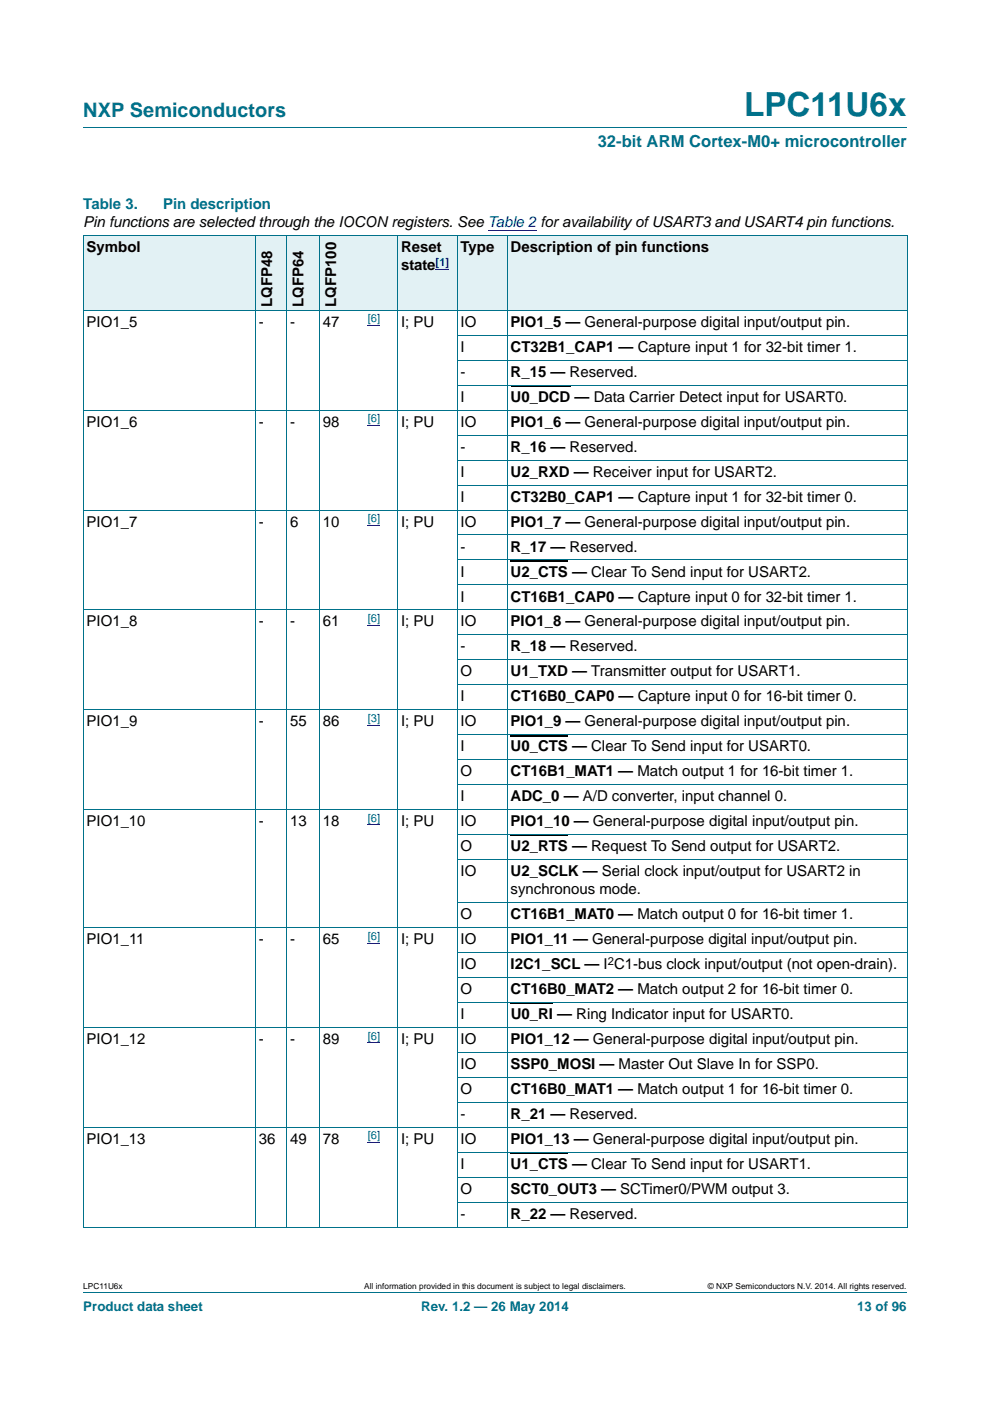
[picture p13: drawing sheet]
<svg xmlns="http://www.w3.org/2000/svg" width="210mm" height="297mm" viewBox="0 0 210 297" stroke-linecap="round" stroke-linejoin="round" font-family="sans-serif">
<defs><g id="words">
<text font-size="7" fill="#00718a" x="157.8" y="24.6">LPC11U6x</text>
<text font-size="4.2" fill="#00718a" x="17.7" y="24.9">NXP Semiconductors</text>
<text font-size="3.5" fill="#00718a" x="126.8" y="31.1">32-bit ARM Cortex-M0+ microcontroller</text>
<g font-size="3.2" fill="#00718a">
<text x="17.7" y="44.3">Table 3.</text>
<text x="34.6" y="44.3">Pin description</text>
</g>
<g font-size="3.2">
<text x="17.7" y="48.2">Pin functions are selected through the IOCON registers. See Table 2 for availability of USART3 and USART4 pin functions.</text>
<text x="18.4" y="53.4">Symbol</text>
<text x="85.1" y="53.4">Reset</text>
<text x="97.7" y="53.4">Type</text>
<text x="108.3" y="53.4">Description of pin functions</text>
<text x="85.1" y="57.3">state</text>
<text x="57.7" y="65.1" transform="rotate(-90 57.7 65.1)">LQFP48</text>
<text x="64.4" y="65.1" transform="rotate(-90 64.4 65.1)">LQFP64</text>
<text x="71.3" y="65.1" transform="rotate(-90 71.3 65.1)">LQFP100</text>
<text x="18.4" y="69.3">PIO1_5</text>
<text x="54.9" y="69.3">-</text>
<text x="61.6" y="69.3">-</text>
<text x="68.5" y="69.3">47</text>
<text x="85.1" y="69.3">I; PU</text>
<text x="97.7" y="69.3">IO</text>
<text x="108.3" y="69.3">PIO1_5 — General-purpose digital input/output pin.</text>
<text x="97.7" y="74.6">I</text>
<text x="108.3" y="74.6">CT32B1_CAP1 — Capture input 1 for 32-bit timer 1.</text>
<text x="97.7" y="79.9">-</text>
<text x="108.3" y="79.9">R_15 — Reserved.</text>
<text x="97.7" y="85.2">I</text>
<text x="108.3" y="85.2">U0_DCD — Data Carrier Detect input for USART0.</text>
<text x="18.4" y="90.5">PIO1_6</text>
<text x="54.9" y="90.5">-</text>
<text x="61.6" y="90.5">-</text>
<text x="68.5" y="90.5">98</text>
<text x="85.1" y="90.5">I; PU</text>
<text x="97.7" y="95.8">-</text>
<text x="97.7" y="90.5">IO</text>
<text x="108.3" y="90.5">PIO1_6 — General-purpose digital input/output pin.</text>
<text x="108.3" y="95.8">R_16 — Reserved.</text>
<text x="97.7" y="101.1">I</text>
<text x="108.3" y="101.1">U2_RXD — Receiver input for USART2.</text>
<text x="97.7" y="106.4">I</text>
<text x="108.3" y="106.4">CT32B0_CAP1 — Capture input 1 for 32-bit timer 0.</text>
<text x="18.4" y="111.7">PIO1_7</text>
<text x="54.9" y="111.7">-</text>
<text x="61.6" y="111.7">6</text>
<text x="68.5" y="111.7">10</text>
<text x="85.1" y="111.7">I; PU</text>
<text x="97.7" y="111.7">IO</text>
<text x="108.3" y="111.7">PIO1_7 — General-purpose digital input/output pin.</text>
<text x="97.7" y="116.9">-</text>
<text x="108.3" y="116.9">R_17 — Reserved.</text>
<text x="97.7" y="122.2">I</text>
<text x="108.3" y="122.2">U2_CTS — Clear To Send input for USART2.</text>
<text x="97.7" y="127.5">I</text>
<text x="108.3" y="127.5">CT16B1_CAP0 — Capture input 0 for 32-bit timer 1.</text>
<text x="18.4" y="132.8">PIO1_8</text>
<text x="54.9" y="132.8">-</text>
<text x="61.6" y="132.8">-</text>
<text x="68.5" y="132.8">61</text>
<text x="85.1" y="132.8">I; PU</text>
<text x="97.7" y="132.8">IO</text>
<text x="108.3" y="132.8">PIO1_8 — General-purpose digital input/output pin.</text>
<text x="97.7" y="143.4">O</text>
<text x="97.7" y="138.1">-</text>
<text x="108.3" y="138.1">R_18 — Reserved.</text>
<text x="108.3" y="143.4">U1_TXD — Transmitter output for USART1.</text>
<text x="97.7" y="148.7">I</text>
<text x="108.3" y="148.7">CT16B0_CAP0 — Capture input 0 for 16-bit timer 0.</text>
<text x="18.4" y="154">PIO1_9</text>
<text x="54.9" y="154">-</text>
<text x="61.6" y="154">55</text>
<text x="68.5" y="154">86</text>
<text x="85.1" y="154">I; PU</text>
<text x="97.7" y="154">IO</text>
<text x="108.3" y="154">PIO1_9 — General-purpose digital input/output pin.</text>
<text x="97.7" y="159.3">I</text>
<text x="108.3" y="159.3">U0_CTS — Clear To Send input for USART0.</text>
<text x="97.7" y="164.6">O</text>
<text x="108.3" y="164.6">CT16B1_MAT1 — Match output 1 for 16-bit timer 1.</text>
<text x="97.7" y="169.9">I</text>
<text x="108.3" y="169.9">ADC_0 — A/D converter, input channel 0.</text>
<text x="18.4" y="175.2">PIO1_10</text>
<text x="54.9" y="175.2">-</text>
<text x="61.6" y="175.2">13</text>
<text x="68.5" y="175.2">18</text>
<text x="85.1" y="175.2">I; PU</text>
<text x="97.7" y="175.2">IO</text>
<text x="108.3" y="175.2">PIO1_10 — General-purpose digital input/output pin.</text>
<text x="97.7" y="180.4">O</text>
<text x="97.7" y="185.7">IO</text>
<text x="108.3" y="180.4">U2_RTS — Request To Send output for USART2.</text>
<text x="108.3" y="185.7">U2_SCLK — Serial clock input/output for USART2 in</text>
<text x="108.3" y="189.6">synchronous mode.</text>
<text x="97.7" y="194.9">O</text>
<text x="108.3" y="194.9">CT16B1_MAT0 — Match output 0 for 16-bit timer 1.</text>
<text x="18.4" y="200.2">PIO1_11</text>
<text x="54.9" y="200.2">-</text>
<text x="61.6" y="200.2">-</text>
<text x="68.5" y="200.2">65</text>
<text x="85.1" y="200.2">I; PU</text>
<text x="97.7" y="200.2">IO</text>
<text x="108.3" y="200.2">PIO1_11 — General-purpose digital input/output pin.</text>
<text x="97.7" y="205.5">IO</text>
<text x="108.3" y="205.5">I2C1_SCL — I C1-bus clock input/output (not open-drain).</text>
<text x="97.7" y="210.8">O</text>
<text x="108.3" y="210.8">CT16B0_MAT2 — Match output 2 for 16-bit timer 0.</text>
<text x="18.4" y="221.4">PIO1_12</text>
<text x="54.9" y="221.4">-</text>
<text x="61.6" y="221.4">-</text>
<text x="68.5" y="221.4">89</text>
<text x="85.1" y="221.4">I; PU</text>
<text x="97.7" y="216.1">I</text>
<text x="97.7" y="221.4">IO</text>
<text x="108.3" y="221.4">PIO1_12 — General-purpose digital input/output pin.</text>
<text x="108.3" y="216.1">U0_RI — Ring Indicator input for USART0.</text>
<text x="97.7" y="226.7">IO</text>
<text x="108.3" y="226.7">SSP0_MOSI — Master Out Slave In for SSP0.</text>
<text x="97.7" y="231.9">O</text>
<text x="108.3" y="231.9">CT16B0_MAT1 — Match output 1 for 16-bit timer 0.</text>
<text x="97.7" y="237.2">-</text>
<text x="108.3" y="237.2">R_21 — Reserved.</text>
<text x="18.4" y="242.5">PIO1_13</text>
<text x="54.9" y="242.5">36</text>
<text x="61.6" y="242.5">49</text>
<text x="68.5" y="242.5">78</text>
<text x="85.1" y="242.5">I; PU</text>
<text x="97.7" y="242.5">IO</text>
<text x="108.3" y="242.5">PIO1_13 — General-purpose digital input/output pin.</text>
<text x="97.7" y="247.8">I</text>
<text x="108.3" y="247.8">U1_CTS — Clear To Send input for USART1.</text>
<text x="97.7" y="253.1">O</text>
<text x="108.3" y="253.1">SCT0_OUT3 — SCTimer0/PWM output 3.</text>
<text x="97.7" y="258.4">-</text>
<text x="108.3" y="258.4">R_22 — Reserved.</text>
</g>
<g font-size="2.8" fill="#00718a">
<text x="17.7" y="277.9">Product data sheet</text>
<text x="89.3" y="277.9">Rev. 1.2 — 26 May 2014</text>
<text x="181.8" y="277.9">13 of 96</text>
</g>
<g font-size="2.4" fill="#00f">
<text x="92.4" y="56.4">[1]</text>
<text x="78" y="68.4">[6]</text>
<text x="78" y="89.5">[6]</text>
<text x="78" y="110.7">[6]</text>
<text x="78" y="131.9">[6]</text>
<text x="78" y="153">[3]</text>
<text x="78" y="174.2">[6]</text>
<text x="78" y="199.2">[6]</text>
<text x="78" y="220.4">[6]</text>
<text x="78" y="241.6">[6]</text>
</g>
<text font-size="2.4" x="128.9" y="204.5">2</text>
<g font-size="1.8">
<text x="17.7" y="273.3">LPC11U6x</text>
<text x="77.2" y="273.3">All information provided in this document is subject to legal disclaimers.</text>
<text x="150.1" y="273.3">© NXP Semiconductors N.V. 2014. All rights reserved.</text>
</g>
</g></defs>
<path d="M17.7 27h174.6M17.7 273.9h174.6" fill="none" stroke="#00718a" stroke-width=".21"/>
<path d="M103.5 48.9h10.3M78 69.1h2.6M78 90.2h2.6M78 111.4h2.6M78 132.6h2.6M78 153.7h2.6M78 174.9h2.6M78 200h2.6M78 221.1h2.6M78 242.3h2.6" fill="none" stroke="#00f" stroke-width=".21"/>
<path d="M108.3 81.9h12.7M108.3 118.9h12.2M108.3 156h12.2M108.3 177.1h12.2M108.3 212.7h9M108.3 244.5h12.2" fill="none" stroke="#000" stroke-width=".34"/>
<g fill="#e2f1f4">
<path d="M17.7 49.9h36.5v15.9h-36.5z"/>
<path d="M54.2 49.9h6.6v15.9h-6.6z"/>
<path d="M60.8 49.9h6.9v15.9h-6.9z"/>
<path d="M67.7 49.9h9.6v15.9h-9.6z"/>
<path d="M77.3 49.9h19.7v15.9h-19.7z"/>
</g>
<path d="M92.4 57.1h2.9" fill="none" stroke="#00f" stroke-width=".21"/>
<g fill="#e2f1f4">
<path d="M97 49.9h10.6v15.9h-10.6z"/>
<path d="M107.6 49.9h84.9v15.9h-84.9z"/>
</g>
<g fill="none" stroke="#00718a" stroke-width=".21">
<path d="M17.6 49.9h175M17.7 50v210.1M54.2 49.9v210.3M60.8 49.9v210.3M67.7 49.9v210.3M84.4 49.9v210.3M97 49.9v210.3M107.6 49.9v210.3M192.5 50v210.1M17.6 65.8h175M96.9 71.1h95.7M96.9 76.4h95.7"/>
<path d="M17.6 87h175M96.9 81.7h95.7M96.9 92.3h95.7M96.9 97.5h95.7M17.6 108.1h175M96.9 102.8h95.7M96.9 113.4h95.7M96.9 118.7h95.7M17.6 129.3h175M96.9 124h95.7M96.9 134.6h95.7M96.9 139.9h95.7"/>
<path d="M17.6 150.5h175M96.9 145.2h95.7M96.9 155.8h95.7M17.6 171.6h175M96.9 161h95.7M96.9 166.3h95.7M96.9 176.9h95.7M17.6 196.7h175M96.9 182.2h95.7M96.9 191.4h95.7M17.6 217.9h175M96.9 202h95.7"/>
<path d="M96.9 207.3h95.7M96.9 212.6h95.7M17.6 239h175M96.9 223.1h95.7M96.9 228.4h95.7M96.9 233.7h95.7M96.9 244.3h95.7M96.9 249.6h95.7M96.9 254.9h95.7M17.6 260.2h175"/>
</g>
<use href="#words"/>
</svg>
